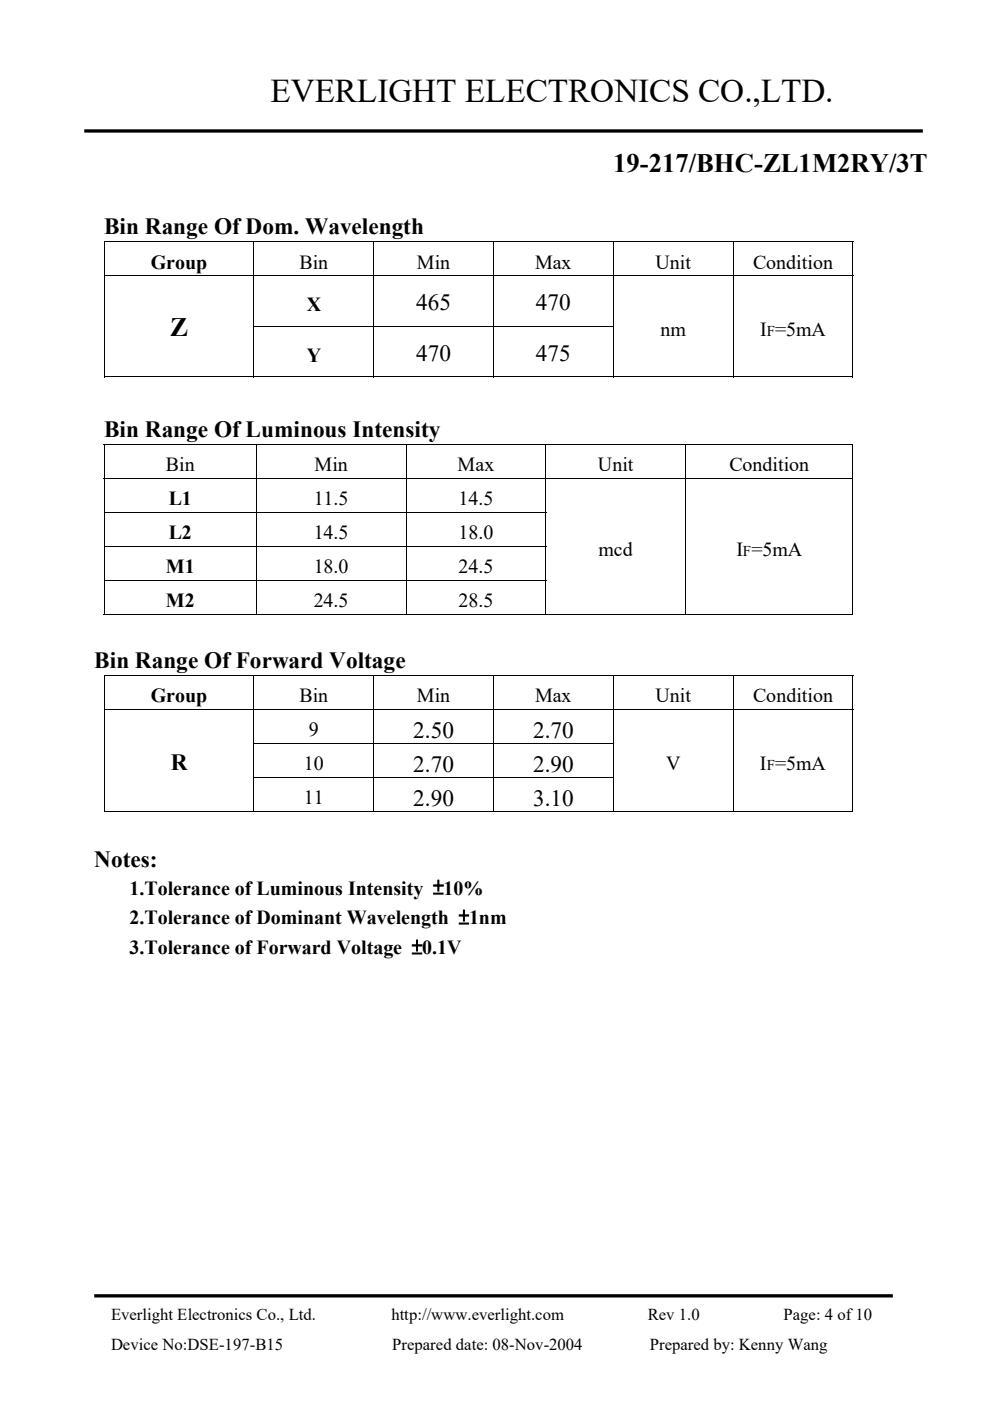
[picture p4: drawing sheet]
<svg xmlns="http://www.w3.org/2000/svg" width="210mm" height="297mm" viewBox="0 0 210 297" stroke-linecap="round" stroke-linejoin="round" font-family="sans-serif">
<defs><g id="words">
<text font-size="7" x="57.3" y="21.6">EVERLIGHT ELECTRONICS CO.,LTD.</text>
<g font-size="5.7">
<text x="130" y="36.5">19-217/BHC-ZL1M2RY/3T</text>
<text x="36.1" y="71.2">Z</text>
</g>
<g font-size="4.9">
<text x="22.1" y="49.7">Bin Range Of Dom. Wavelength</text>
<text x="88.2" y="65.8">465</text>
<text x="113.6" y="65.8">470</text>
<text x="88.2" y="76.6">470</text>
<text x="113.6" y="76.6">475</text>
<text x="22.1" y="92.7">Bin Range Of Luminous Intensity</text>
<text x="20" y="141.6">Bin Range Of Forward Voltage</text>
<text x="87.6" y="156.4">2.50</text>
<text x="113" y="156.4">2.70</text>
<text x="36.2" y="163.2">R</text>
<text x="87.6" y="163.6">2.70</text>
<text x="113" y="163.6">2.90</text>
<text x="87.6" y="170.8">2.90</text>
<text x="113" y="170.8">3.10</text>
<text x="20" y="183.7">Notes:</text>
</g>
<g font-size="4.2">
<text x="32" y="56.9">Group</text>
<text x="63.5" y="56.9">Bin</text>
<text x="88.4" y="56.9">Min</text>
<text x="113.5" y="56.9">Max</text>
<text x="139" y="56.9">Unit</text>
<text x="159.7" y="56.9">Condition</text>
<text x="65" y="65.9">X</text>
<text x="140" y="71.2">nm</text>
<text x="161.2" y="71.2">I =5mA</text>
<text x="65" y="76.7">Y</text>
<text x="35.2" y="99.9">Bin</text>
<text x="66.7" y="99.9">Min</text>
<text x="97" y="99.9">Max</text>
<text x="126.7" y="99.9">Unit</text>
<text x="154.6" y="99.9">Condition</text>
<text x="35.8" y="107.1">L1</text>
<text x="66.5" y="107.1">11.5</text>
<text x="97.2" y="107.1">14.5</text>
<text x="35.8" y="114.3">L2</text>
<text x="66.5" y="114.3">14.5</text>
<text x="97.2" y="114.3">18.0</text>
<text x="126.9" y="117.9">mcd</text>
<text x="156.1" y="117.9">I =5mA</text>
<text x="35.2" y="121.6">M1</text>
<text x="66.5" y="121.6">18.0</text>
<text x="97.2" y="121.6">24.5</text>
<text x="35.2" y="128.8">M2</text>
<text x="66.5" y="128.8">24.5</text>
<text x="97.2" y="128.8">28.5</text>
<text x="32" y="148.9">Group</text>
<text x="63.5" y="148.9">Bin</text>
<text x="88.4" y="148.9">Min</text>
<text x="113.5" y="148.9">Max</text>
<text x="139" y="148.9">Unit</text>
<text x="159.7" y="148.9">Condition</text>
<text x="65.5" y="156.1">9</text>
<text x="64.4" y="163.3">10</text>
<text x="141.2" y="163.2">V</text>
<text x="161.1" y="163.2">I =5mA</text>
<text x="64.4" y="170.5">11</text>
<text x="27.4" y="189.7">1.Tolerance of Luminous Intensity</text>
<text x="94.1" y="189.7">10%</text>
<text x="27.4" y="196">2.Tolerance of Dominant Wavelength</text>
<text x="99.4" y="196">1nm</text>
<text x="27.4" y="202.4">3.Tolerance of Forward Voltage</text>
<text x="89.5" y="202.4">0.1V</text>
</g>
<g font-size="3.5">
<text x="23.5" y="279.9">Everlight Electronics Co., Ltd.</text>
<text x="83" y="279.9">http://www.everlight.com</text>
<text x="137.3" y="279.9">Rev 1.0</text>
<text x="166.1" y="279.9">Page: 4 of 10</text>
<text x="23.5" y="286.2">Device No:DSE-197-B15</text>
<text x="83.1" y="286.2">Prepared date: 08-Nov-2004</text>
<text x="137.8" y="286.2">Prepared by: Kenny Wang</text>
</g>
<g font-size="3.2">
<text x="162.6" y="71.2">F</text>
<text x="157.5" y="117.9">F</text>
<text x="162.6" y="163.2">F</text>
</g>
</g></defs>
<path d="M17.9 27.8h177.8M20 274.7h169.3" fill="none" stroke="#000" stroke-width=".7" stroke-linecap="butt"/>
<g fill="#000">
<path d="M22 51.1h.2v.2h-.2zM180.8 51.1h.1v.2h-.1zM22 69.1h.2v.2h-.2zM155.4 69.1h.1v.2h-.1zM180.8 69.1h.1v.2h-.1zM22 94.1h.2v.2h-.2zM180.8 79.8h.1v.2h-.1zM180.8 94.1h.1v.2h-.1zM145.3 108.5h.2v.2h-.2zM145.3 115.7h.2v.2h-.2zM180.8 101.3h.1v.2h-.1zM180.8 108.5h.1v.2h-.1z"/>
<path d="M180.8 115.7h.1v.2h-.1zM145.3 123h.2v.1h-.2zM180.8 123h.1v.1h-.1zM180.8 130.2h.1v.1h-.1zM22 143h.2v.2h-.2zM22 157.5h.2v.1h-.2zM155.4 157.5h.1v.1h-.1zM180.8 143h.1v.2h-.1zM180.8 157.5h.1v.1h-.1zM22 164.7h.2v.2h-.2zM155.4 164.7h.1v.2h-.1zM180.8 164.7h.1v.2h-.1z"/>
<path d="M180.8 171.9h.1v.2h-.1z"/>
<path d="M92.8 186.6h.2v1h1v.3h-1v1h-.2v-1h-.9v-.3h.9zM91.9 189.4h2v.2h-2z"/>
<path d="M98.3 193h.2v1h.9v.2h-.9v1.1h-.2v-1.1h-.9v-.2h.9zM97.4 195.7h2v.2h-2z"/>
<path d="M88.3 199.3h.2v1h1v.3h-1v1h-.2v-1h-.9v-.3h.9zM87.4 202.1h2v.2h-2z"/>
</g>
<g fill="none" stroke="#000" stroke-width=".21">
<path d="M22 51.2h158.9M22 58.4h158.9M22.1 51.3v7M22.1 58.5v10.6M53.8 51.3v7M53.8 58.5v10.6M79.2 51.3v7M79.2 58.5v10.6M104.6 51.3v7M104.6 58.5v10.6M130 51.3v7M130 58.5v10.6"/>
<path d="M155.4 51.3v7M155.4 58.5v10.6M180.8 51.3v7M180.8 58.5v10.6M22 79.9h31.8M22.1 69.3v10.7M53.8 69.2h76.3M53.8 69.3v10.7M53.9 79.9h25.3M79.2 69.3v10.7M79.3 79.9h25.3M104.6 69.3v10.7"/>
<path d="M104.7 79.9h25.3M130 69.3v10.7M130.1 79.9h25.3M155.4 69.3v10.7M155.5 79.9h25.3M180.8 69.3v10.7M22 94.2h158.8M22.1 94.3v7M54.4 94.3v7M86.1 94.3v7M115.7 94.3v7M145.4 94.3v7"/>
<path d="M180.8 94.3v7M22 101.4h158.8M22 108.6h93.8M22 115.8h93.8M22.1 101.5v7M22.1 108.7v7M22.1 115.9v7.1M54.4 101.5v7M54.4 108.7v7M54.4 115.9v7.1M86.1 101.5v7M86.1 108.7v7"/>
<path d="M86.1 115.9v7.1M115.7 101.5v7M115.7 108.7v7M115.7 115.9v7.1M145.4 101.5v7M145.4 108.7v7M145.4 115.9v7.1M180.8 101.5v7M180.8 108.7v7M180.8 115.9v7.1M22 123.1h93.8M22 130.3h32.3"/>
<path d="M22.1 123.1v7.2M54.4 123.1v7.2M54.4 130.3h31.6M86.1 123.1v7.2M86.2 130.3h29.5M115.7 123.1v7.2M115.8 130.3h29.5M145.4 123.1v7.2M145.5 130.3h35.3M180.8 123.1v7.2M22 143.1h158.9M22 150.4h158.9"/>
<path d="M22.1 143.2v7.1M22.1 150.5v7M22.1 157.6v7.1M53.8 157.6h76.3M53.8 143.2v7.1M53.8 150.5v7M53.8 157.6v7.1M79.2 143.2v7.1M79.2 150.5v7M79.2 157.6v7.1M104.6 143.2v7.1M104.6 150.5v7"/>
<path d="M104.6 157.6v7.1M130 143.2v7.1M130 150.5v7M130 157.6v7.1M155.4 143.2v7.1M155.4 150.5v7M155.4 157.6v7.1M180.8 143.2v7.1M180.8 150.5v7M180.8 157.6v7.1M22 172h31.8M22.1 164.9v7.2"/>
<path d="M53.8 164.8h76.3M53.8 164.9v7.2M53.9 172h25.3M79.2 164.9v7.2M79.3 172h25.3M104.6 164.9v7.2M104.7 172h25.3M130 164.9v7.2M130.1 172h25.3M155.4 164.9v7.2M155.5 172h25.3M180.8 164.9v7.2"/>
<path d="M88.3 199.3h.2v1h1v.3h-1v1h-.2v-1h-.9v-.3h.9zM91.9 189.4h2v.2h-2zM92.8 186.6h.2v1h1v.3h-1v1h-.2v-1h-.9v-.3h.9zM97.4 195.7h2v.2h-2zM98.3 193h.2v1h.9v.2h-.9v1.1h-.2v-1.1h-.9v-.2h.9zM87.4 202.1h2v.2h-2z"/>
</g>
<use href="#words"/>
</svg>
